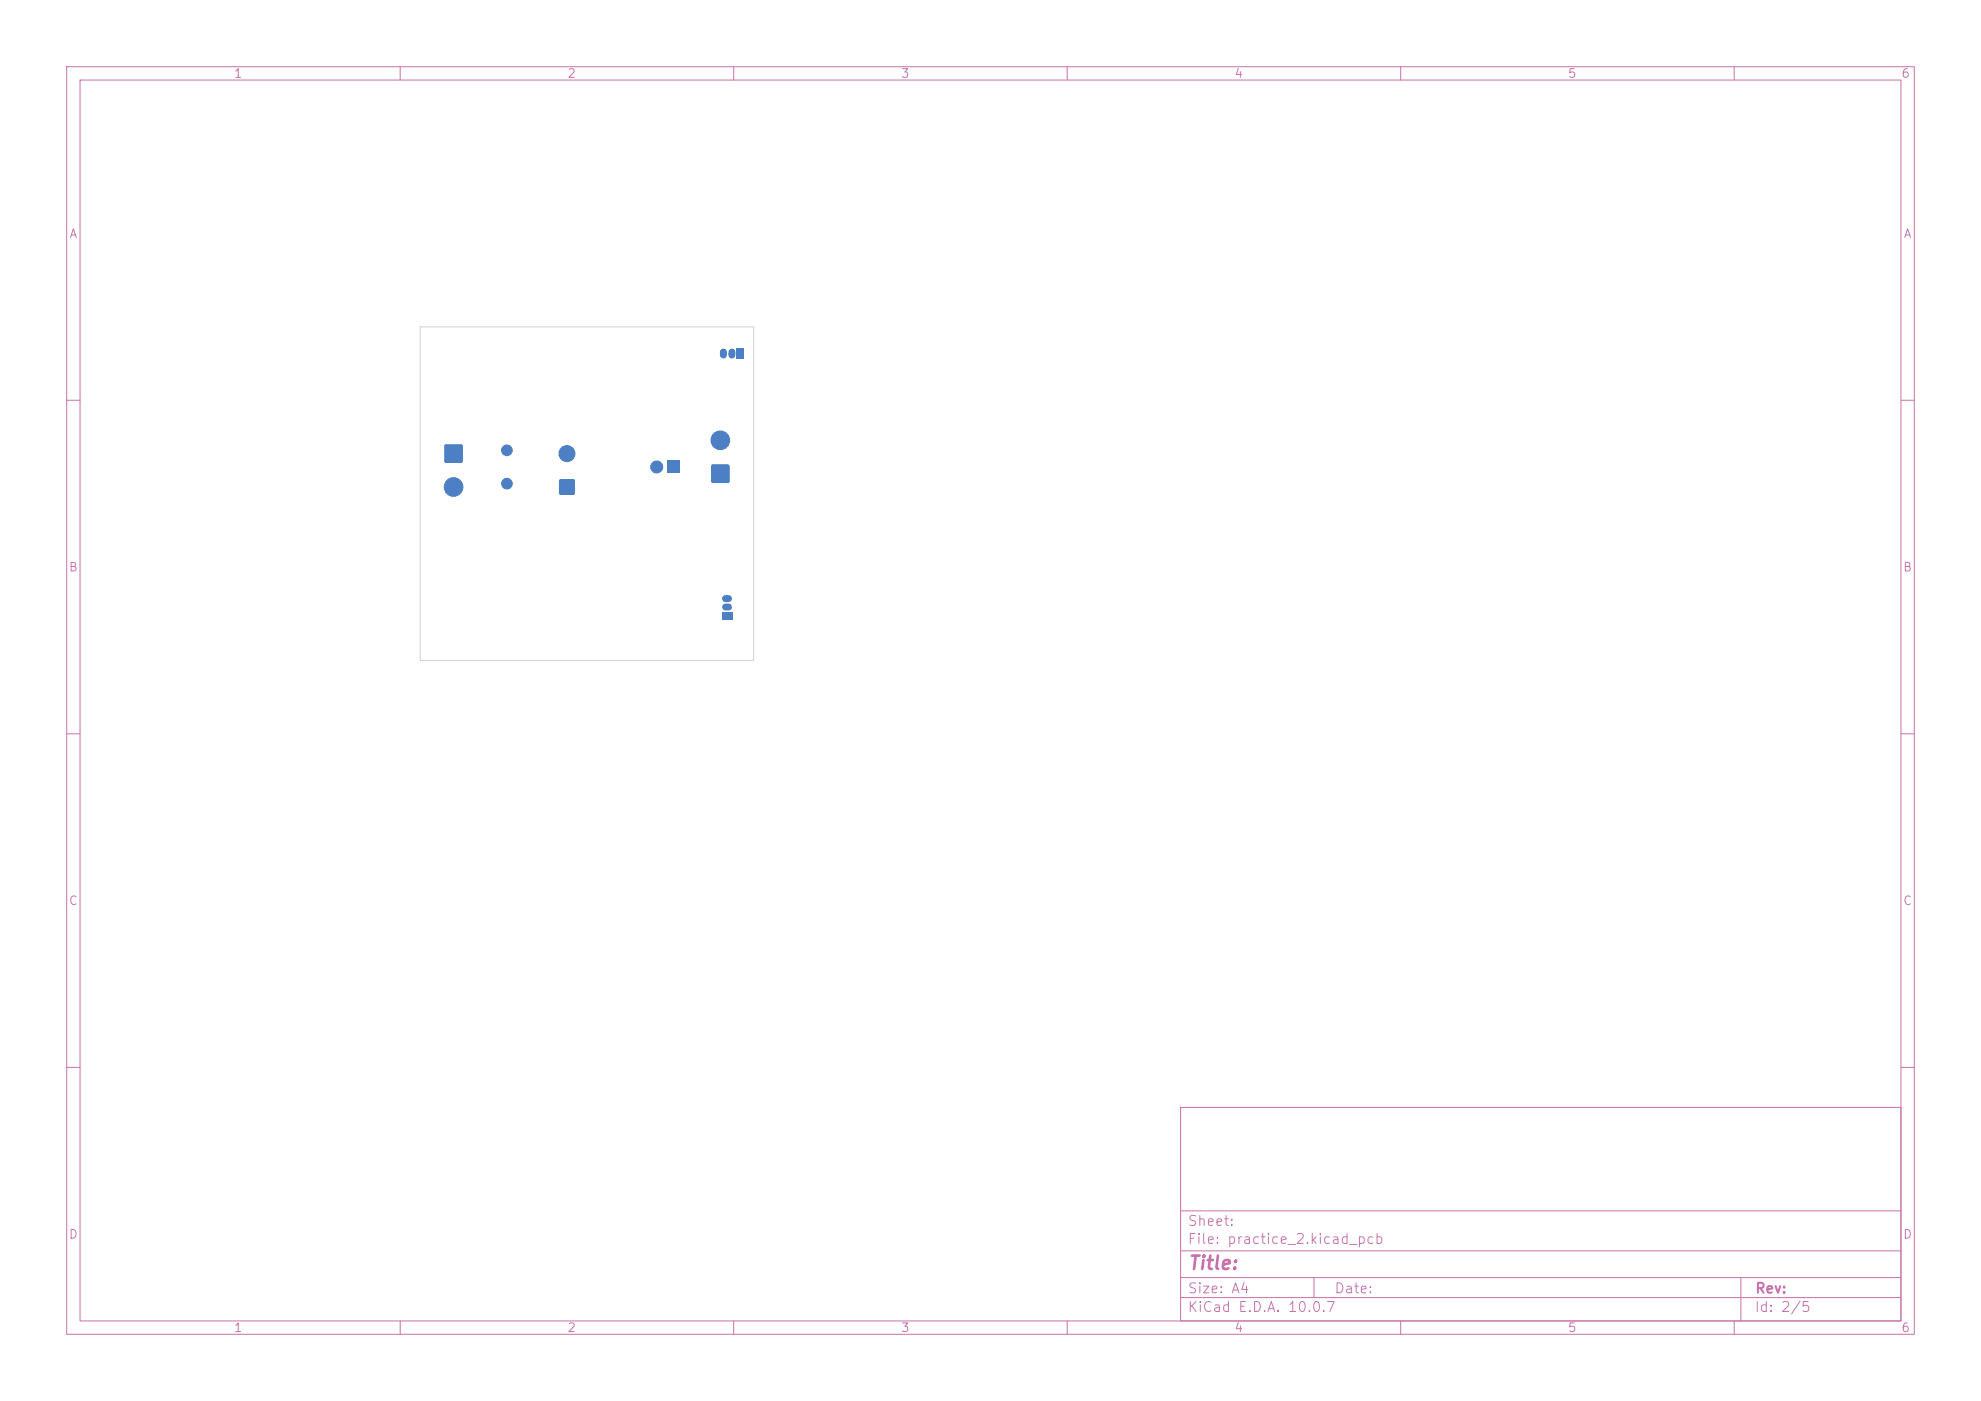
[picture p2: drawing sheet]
<svg xmlns="http://www.w3.org/2000/svg" width="297mm" height="210mm" viewBox="0 0 297 210" stroke-linecap="round" stroke-linejoin="round" font-family="sans-serif">
<defs><g id="words">
<text font-size="2" fill="#c872ab" x="178" y="190.8">Title:</text>
<g font-size="1.5" fill="#c872ab">
<text x="178" y="184.1">Sheet:</text>
<text x="178" y="186.8">File: practice_2.kicad_pcb</text>
<text x="178" y="197">KiCad E.D.A. 10.0.7</text>
<text x="178" y="194.2">Size: A4</text>
<text x="200" y="194.2">Date:</text>
<text x="263" y="197">Id: 2/5</text>
<text x="263" y="194.2">Rev:</text>
</g>
<g font-size="1.3" fill="#c872ab">
<text x="35" y="12">1</text>
<text x="85" y="12">2</text>
<text x="135" y="12">3</text>
<text x="185" y="12">4</text>
<text x="235" y="12">5</text>
<text x="285" y="12">6</text>
<text x="10.3" y="36">A</text>
<text x="285.3" y="36">A</text>
<text x="10.2" y="86">B</text>
<text x="285.2" y="86">B</text>
<text x="10.2" y="136">C</text>
<text x="285.2" y="136">C</text>
<text x="10.2" y="186">D</text>
<text x="285.2" y="186">D</text>
<text x="35" y="200">1</text>
<text x="85" y="200">2</text>
<text x="135" y="200">3</text>
<text x="185" y="200">4</text>
<text x="235" y="200">5</text>
<text x="285" y="200">6</text>
</g>
</g></defs>
<g fill="none" stroke="#c872ab" stroke-width=".15">
<path d="M10 10h277v190h-277zM12 12h273v186h-273zM60 10v2M110 10v2M160 10v2M210 10v2M260 10v2M10 60h2M285 60h2M10 110h2M285 110h2M10 160h2"/>
<path d="M177 166h108v32h-108zM285 160h2M60 198v2M110 198v2M160 198v2M177 194.5h108M177 191.5h108M177 187.5h108M177 181.5h108M197 191.5v3M210 198v2M260 198v2"/>
<path d="M261 191.5v6.5"/>
</g>
<path d="M66.7 66.7h2.6v2.6h-2.6z" fill="#4d7fc4"/>
<circle cx="68" cy="73" r="1.4" fill="#4d7fc4" stroke="#4d7fc4" stroke-width=".15"/>
<path d="M106.7 69.7h2.6v2.6h-2.6z" fill="#4d7fc4"/>
<circle cx="108" cy="66" r="1.4" fill="#4d7fc4" stroke="#4d7fc4" stroke-width=".15"/>
<path d="M83.9 71.9h2.2v2.2h-2.2z" fill="#4d7fc4"/>
<circle cx="85" cy="68" r="1.2" fill="#4d7fc4" stroke="#4d7fc4" stroke-width=".15"/>
<path d="M100.1 69.1h1.8v1.8h-1.8z" fill="#4d7fc4"/>
<g fill="#4d7fc4" stroke="#4d7fc4" stroke-width=".15">
<circle cx="98.5" cy="70" r=".9"/>
<circle cx="76" cy="72.5" r=".8"/>
<circle cx="76" cy="67.5" r=".8"/>
</g>
<path d="M110.5 52.3h1v1.5h-1z" fill="#4d7fc4"/>
<path d="M108.5 52.8v.4M109.7 52.8v.4" fill="none" stroke="#4d7fc4" stroke-width="1.1"/>
<path d="M108.2 91.7h1.5v1.1h-1.5z" fill="#4d7fc4"/>
<path d="M108.8 91h.4M108.8 89.7h.4" fill="none" stroke="#4d7fc4" stroke-width="1.1"/>
<path d="M63 49h50v50h-50z" fill="none" stroke="#d0d2cd" stroke-width=".15"/>
<use href="#words"/>
</svg>
